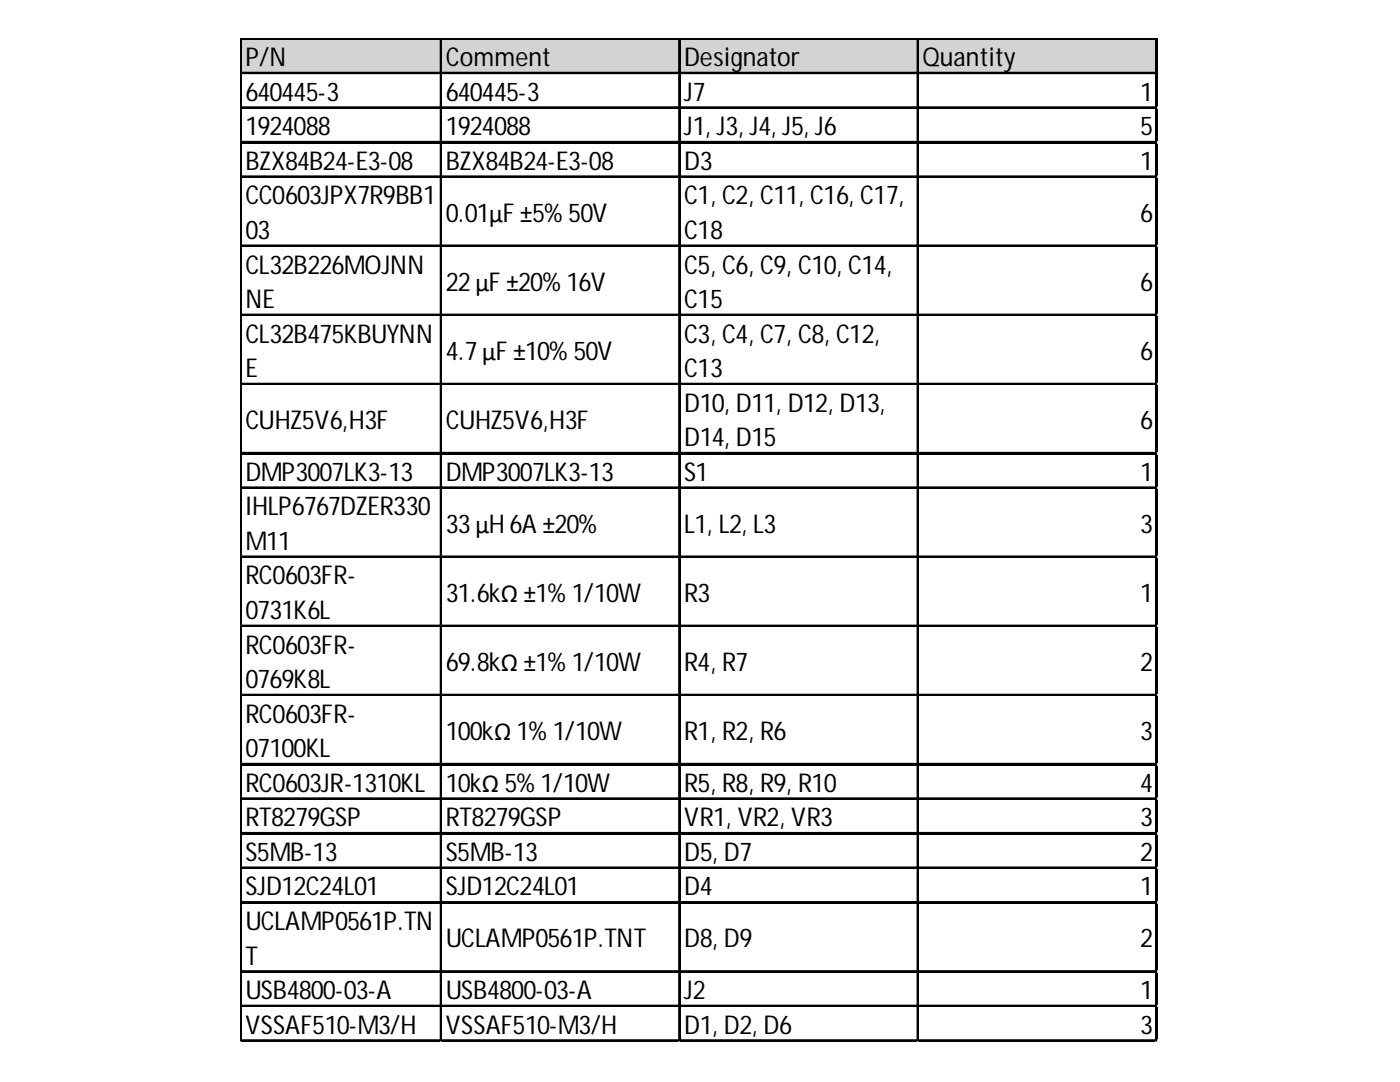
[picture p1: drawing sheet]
<svg xmlns="http://www.w3.org/2000/svg" width="279mm" height="216mm" viewBox="0 0 279 216" stroke-linecap="round" stroke-linejoin="round" font-family="sans-serif">
<defs><g id="words">
<g font-size="5.2">
<text x="49" y="13.2">P/N</text>
<text x="89" y="13.2">Comment</text>
<text x="136.5" y="13.2">Designator</text>
<text x="184.1" y="13.2">Quantity</text>
<text x="49" y="20.1">640445-3</text>
<text x="89" y="20.1">640445-3</text>
<text x="136.5" y="20.1">J7</text>
<text x="227.6" y="20.1">1</text>
<text x="49" y="27">1924088</text>
<text x="89" y="27">1924088</text>
<text x="136.5" y="27">J1, J3, J4, J5, J6</text>
<text x="227.6" y="27">5</text>
<text x="49" y="33.9">BZX84B24-E3-08</text>
<text x="89" y="33.9">BZX84B24-E3-08</text>
<text x="136.5" y="33.9">D3</text>
<text x="227.6" y="33.9">1</text>
<text x="49" y="40.8">CC0603JPX7R9BB1</text>
<text x="136.5" y="40.8">C1, C2, C11, C16, C17,</text>
<text x="49" y="47.7">03</text>
<text x="89" y="44.2">0.01µF ±5%50V</text>
<text x="136.5" y="47.7">C18</text>
<text x="227.6" y="44.2">6</text>
<text x="49" y="54.6">CL32B226MOJNN</text>
<text x="89" y="58">22µF ±20%16V</text>
<text x="136.5" y="54.6">C5, C6, C9, C10, C14,</text>
<text x="227.6" y="58">6</text>
<text x="49" y="61.5">NE</text>
<text x="136.5" y="61.5">C15</text>
<text x="49" y="68.4">CL32B475KBUYNN</text>
<text x="89" y="71.8">4.7µF ±10%50V</text>
<text x="136.5" y="68.4">C3, C4, C7, C8, C12,</text>
<text x="227.6" y="71.8">6</text>
<text x="49" y="75.3">E</text>
<text x="136.5" y="75.3">C13</text>
<text x="136.5" y="82.2">D10, D11, D12, D13,</text>
<text x="49" y="85.6">CUHZ5V6,H3F</text>
<text x="89" y="85.6">CUHZ5V6,H3F</text>
<text x="136.5" y="89">D14, D15</text>
<text x="227.6" y="85.6">6</text>
<text x="49" y="95.9">DMP3007LK3-13</text>
<text x="89" y="95.9">DMP3007LK3-13</text>
<text x="136.5" y="95.9">S1</text>
<text x="227.6" y="95.9">1</text>
<text x="49" y="102.8">IHLP6767DZER330</text>
<text x="89" y="106.3">33µH 6A ±20%</text>
<text x="136.5" y="106.3">L1, L2, L3</text>
<text x="227.6" y="106.3">3</text>
<text x="49" y="109.7">M11</text>
<text x="49" y="116.6">RC0603FR-</text>
<text x="49" y="123.5">0731K6L</text>
<text x="89" y="120.1">31.6kΩ ±1%1/10W</text>
<text x="136.5" y="120.1">R3</text>
<text x="227.6" y="120.1">1</text>
<text x="49" y="130.4">RC0603FR-</text>
<text x="49" y="137.3">0769K8L</text>
<text x="89" y="133.9">69.8kΩ ±1%1/10W</text>
<text x="136.5" y="133.9">R4, R7</text>
<text x="227.6" y="133.9">2</text>
<text x="49" y="144.2">RC0603FR-</text>
<text x="89" y="147.7">100kΩ 1%1/10W</text>
<text x="136.5" y="147.7">R1, R2, R6</text>
<text x="227.6" y="147.7">3</text>
<text x="49" y="151.1">07100KL</text>
<text x="49" y="158">RC0603JR-1310KL</text>
<text x="89" y="158">10kΩ 5%1/10W</text>
<text x="136.5" y="158">R5, R8, R9, R10</text>
<text x="227.6" y="158">4</text>
<text x="49" y="164.9">RT8279GSP</text>
<text x="89" y="164.9">RT8279GSP</text>
<text x="136.5" y="164.9">VR1, VR2, VR3</text>
<text x="227.6" y="164.9">3</text>
<text x="49" y="171.8">S5MB-13</text>
<text x="89" y="171.8">S5MB-13</text>
<text x="136.5" y="171.8">D5, D7</text>
<text x="227.6" y="171.8">2</text>
<text x="49" y="178.7">SJD12C24L01</text>
<text x="89" y="178.7">SJD12C24L01</text>
<text x="136.5" y="178.7">D4</text>
<text x="227.6" y="178.7">1</text>
<text x="49" y="185.6">UCLAMP0561P.TN</text>
<text x="89" y="189">UCLAMP0561P.TNT</text>
<text x="136.5" y="189">D8, D9</text>
<text x="227.6" y="189">2</text>
<text x="49" y="192.5">T</text>
<text x="49" y="199.4">USB4800-03-A</text>
<text x="89" y="199.4">USB4800-03-A</text>
<text x="136.5" y="199.4">J2</text>
<text x="227.6" y="199.4">1</text>
<text x="49" y="206.3">VSSAF510-M3/H</text>
<text x="89" y="206.3">VSSAF510-M3/H</text>
<text x="136.5" y="206.3">D1, D2, D6</text>
<text x="227.6" y="206.3">3</text>
</g>
</g></defs>
<path d="M48.2 7.9h182.9v6.9h-182.9z" fill="#d3d3d3"/>
<g fill="none" stroke="#000" stroke-width=".35">
<path d="M47.9 7.6v200.3M48.3 7.6h182.7M48.3 14.5h182.7M87.9 7.9v200M135.5 7.9v200M183.1 7.9v200M230.7 7.9v200M48.3 21.4h182.7M48.3 28.3h182.7M48.3 35.2h182.7M48.3 49h182.7M48.3 62.8h182.7"/>
<path d="M48.3 76.5h182.7M48.3 90.3h182.7M48.3 97.2h182.7M48.3 111h182.7M48.3 124.8h182.7M48.3 138.6h182.7M48.3 152.4h182.7M48.3 159.3h182.7M48.3 166.2h182.7M48.3 173.1h182.7M48.3 180h182.7M48.3 193.8h182.7"/>
<path d="M48.3 200.6h182.7M48.3 207.5h182.7"/>
</g>
<g fill="none" stroke="#000" stroke-width=".34">
<path d="M48.1 7.6v200.3M48.3 7.8h182.7M48.3 14.7h182.7M88.1 7.9v200M135.7 7.9v200M183.3 7.9v200M230.8 7.9v200M48.3 21.6h182.7M48.3 28.5h182.7M48.3 35.3h182.7M48.3 49.1h182.7M48.3 62.9h182.7"/>
<path d="M48.3 76.7h182.7M48.3 90.5h182.7M48.3 97.4h182.7M48.3 111.2h182.7M48.3 125h182.7M48.3 138.8h182.7M48.3 152.6h182.7M48.3 159.5h182.7M48.3 166.3h182.7M48.3 173.2h182.7M48.3 180.1h182.7M48.3 193.9h182.7"/>
<path d="M48.3 200.8h182.7M48.3 207.7h182.7"/>
</g>
<path d="M47.9 207.9h.1" fill="none" stroke="#d4d4d4" stroke-width=".35"/>
<path d="M47.9 207.9h.4z" fill="#d4d4d4"/>
<path d="M87.9 207.9h.1" fill="none" stroke="#d4d4d4" stroke-width=".35"/>
<path d="M87.9 207.9h.4z" fill="#d4d4d4"/>
<path d="M135.5 207.9h.1" fill="none" stroke="#d4d4d4" stroke-width=".35"/>
<path d="M135.5 207.9h.4z" fill="#d4d4d4"/>
<path d="M183.1 207.9h.1" fill="none" stroke="#d4d4d4" stroke-width=".35"/>
<path d="M183.1 207.9h.3z" fill="#d4d4d4"/>
<path d="M230.7 207.9h.1" fill="none" stroke="#d4d4d4" stroke-width=".35"/>
<path d="M230.7 207.9h.3z" fill="#d4d4d4"/>
<path d="M231 21.4h.1" fill="none" stroke="#d4d4d4" stroke-width=".35"/>
<path d="M231 21.4l.1 .3z" fill="#d4d4d4"/>
<path d="M231 28.3h.1" fill="none" stroke="#d4d4d4" stroke-width=".35"/>
<path d="M231 28.3l.1 .3z" fill="#d4d4d4"/>
<path d="M231 35.2h.1" fill="none" stroke="#d4d4d4" stroke-width=".35"/>
<path d="M231 35.2l.1 .3z" fill="#d4d4d4"/>
<path d="M231 49h.1" fill="none" stroke="#d4d4d4" stroke-width=".35"/>
<path d="M231 49l.1 .3z" fill="#d4d4d4"/>
<path d="M231 62.8h.1" fill="none" stroke="#d4d4d4" stroke-width=".35"/>
<path d="M231 62.8l.1 .3z" fill="#d4d4d4"/>
<path d="M231 76.5h.1" fill="none" stroke="#d4d4d4" stroke-width=".35"/>
<path d="M231 76.5l.1 .4z" fill="#d4d4d4"/>
<path d="M231 90.3h.1" fill="none" stroke="#d4d4d4" stroke-width=".35"/>
<path d="M231 90.3l.1 .4z" fill="#d4d4d4"/>
<path d="M231 97.2h.1" fill="none" stroke="#d4d4d4" stroke-width=".35"/>
<path d="M231 97.2l.1 .4z" fill="#d4d4d4"/>
<path d="M231 111h.1" fill="none" stroke="#d4d4d4" stroke-width=".35"/>
<path d="M231 111l.1 .4z" fill="#d4d4d4"/>
<path d="M231 124.8h.1" fill="none" stroke="#d4d4d4" stroke-width=".35"/>
<path d="M231 124.8l.1 .3z" fill="#d4d4d4"/>
<path d="M231 138.6h.1" fill="none" stroke="#d4d4d4" stroke-width=".35"/>
<path d="M231 138.6l.1 .3z" fill="#d4d4d4"/>
<path d="M231 152.4h.1" fill="none" stroke="#d4d4d4" stroke-width=".35"/>
<path d="M231 152.4l.1 .3z" fill="#d4d4d4"/>
<path d="M231 159.3h.1" fill="none" stroke="#d4d4d4" stroke-width=".35"/>
<path d="M231 159.3l.1 .3z" fill="#d4d4d4"/>
<path d="M231 166.2h.1" fill="none" stroke="#d4d4d4" stroke-width=".35"/>
<path d="M231 166.2l.1 .3z" fill="#d4d4d4"/>
<path d="M231 173.1h.1" fill="none" stroke="#d4d4d4" stroke-width=".35"/>
<path d="M231 173.1l.1 .3z" fill="#d4d4d4"/>
<path d="M231 180h.1" fill="none" stroke="#d4d4d4" stroke-width=".35"/>
<path d="M231 180l.1 .3z" fill="#d4d4d4"/>
<path d="M231 193.8h.1" fill="none" stroke="#d4d4d4" stroke-width=".35"/>
<path d="M231 193.8l.1 .3z" fill="#d4d4d4"/>
<path d="M231 200.6h.1" fill="none" stroke="#d4d4d4" stroke-width=".35"/>
<path d="M231 200.6l.1 .4z" fill="#d4d4d4"/>
<path d="M231 207.5h.1" fill="none" stroke="#d4d4d4" stroke-width=".35"/>
<path d="M231 207.5l.1 .4z" fill="#d4d4d4"/>
<use href="#words"/>
</svg>
